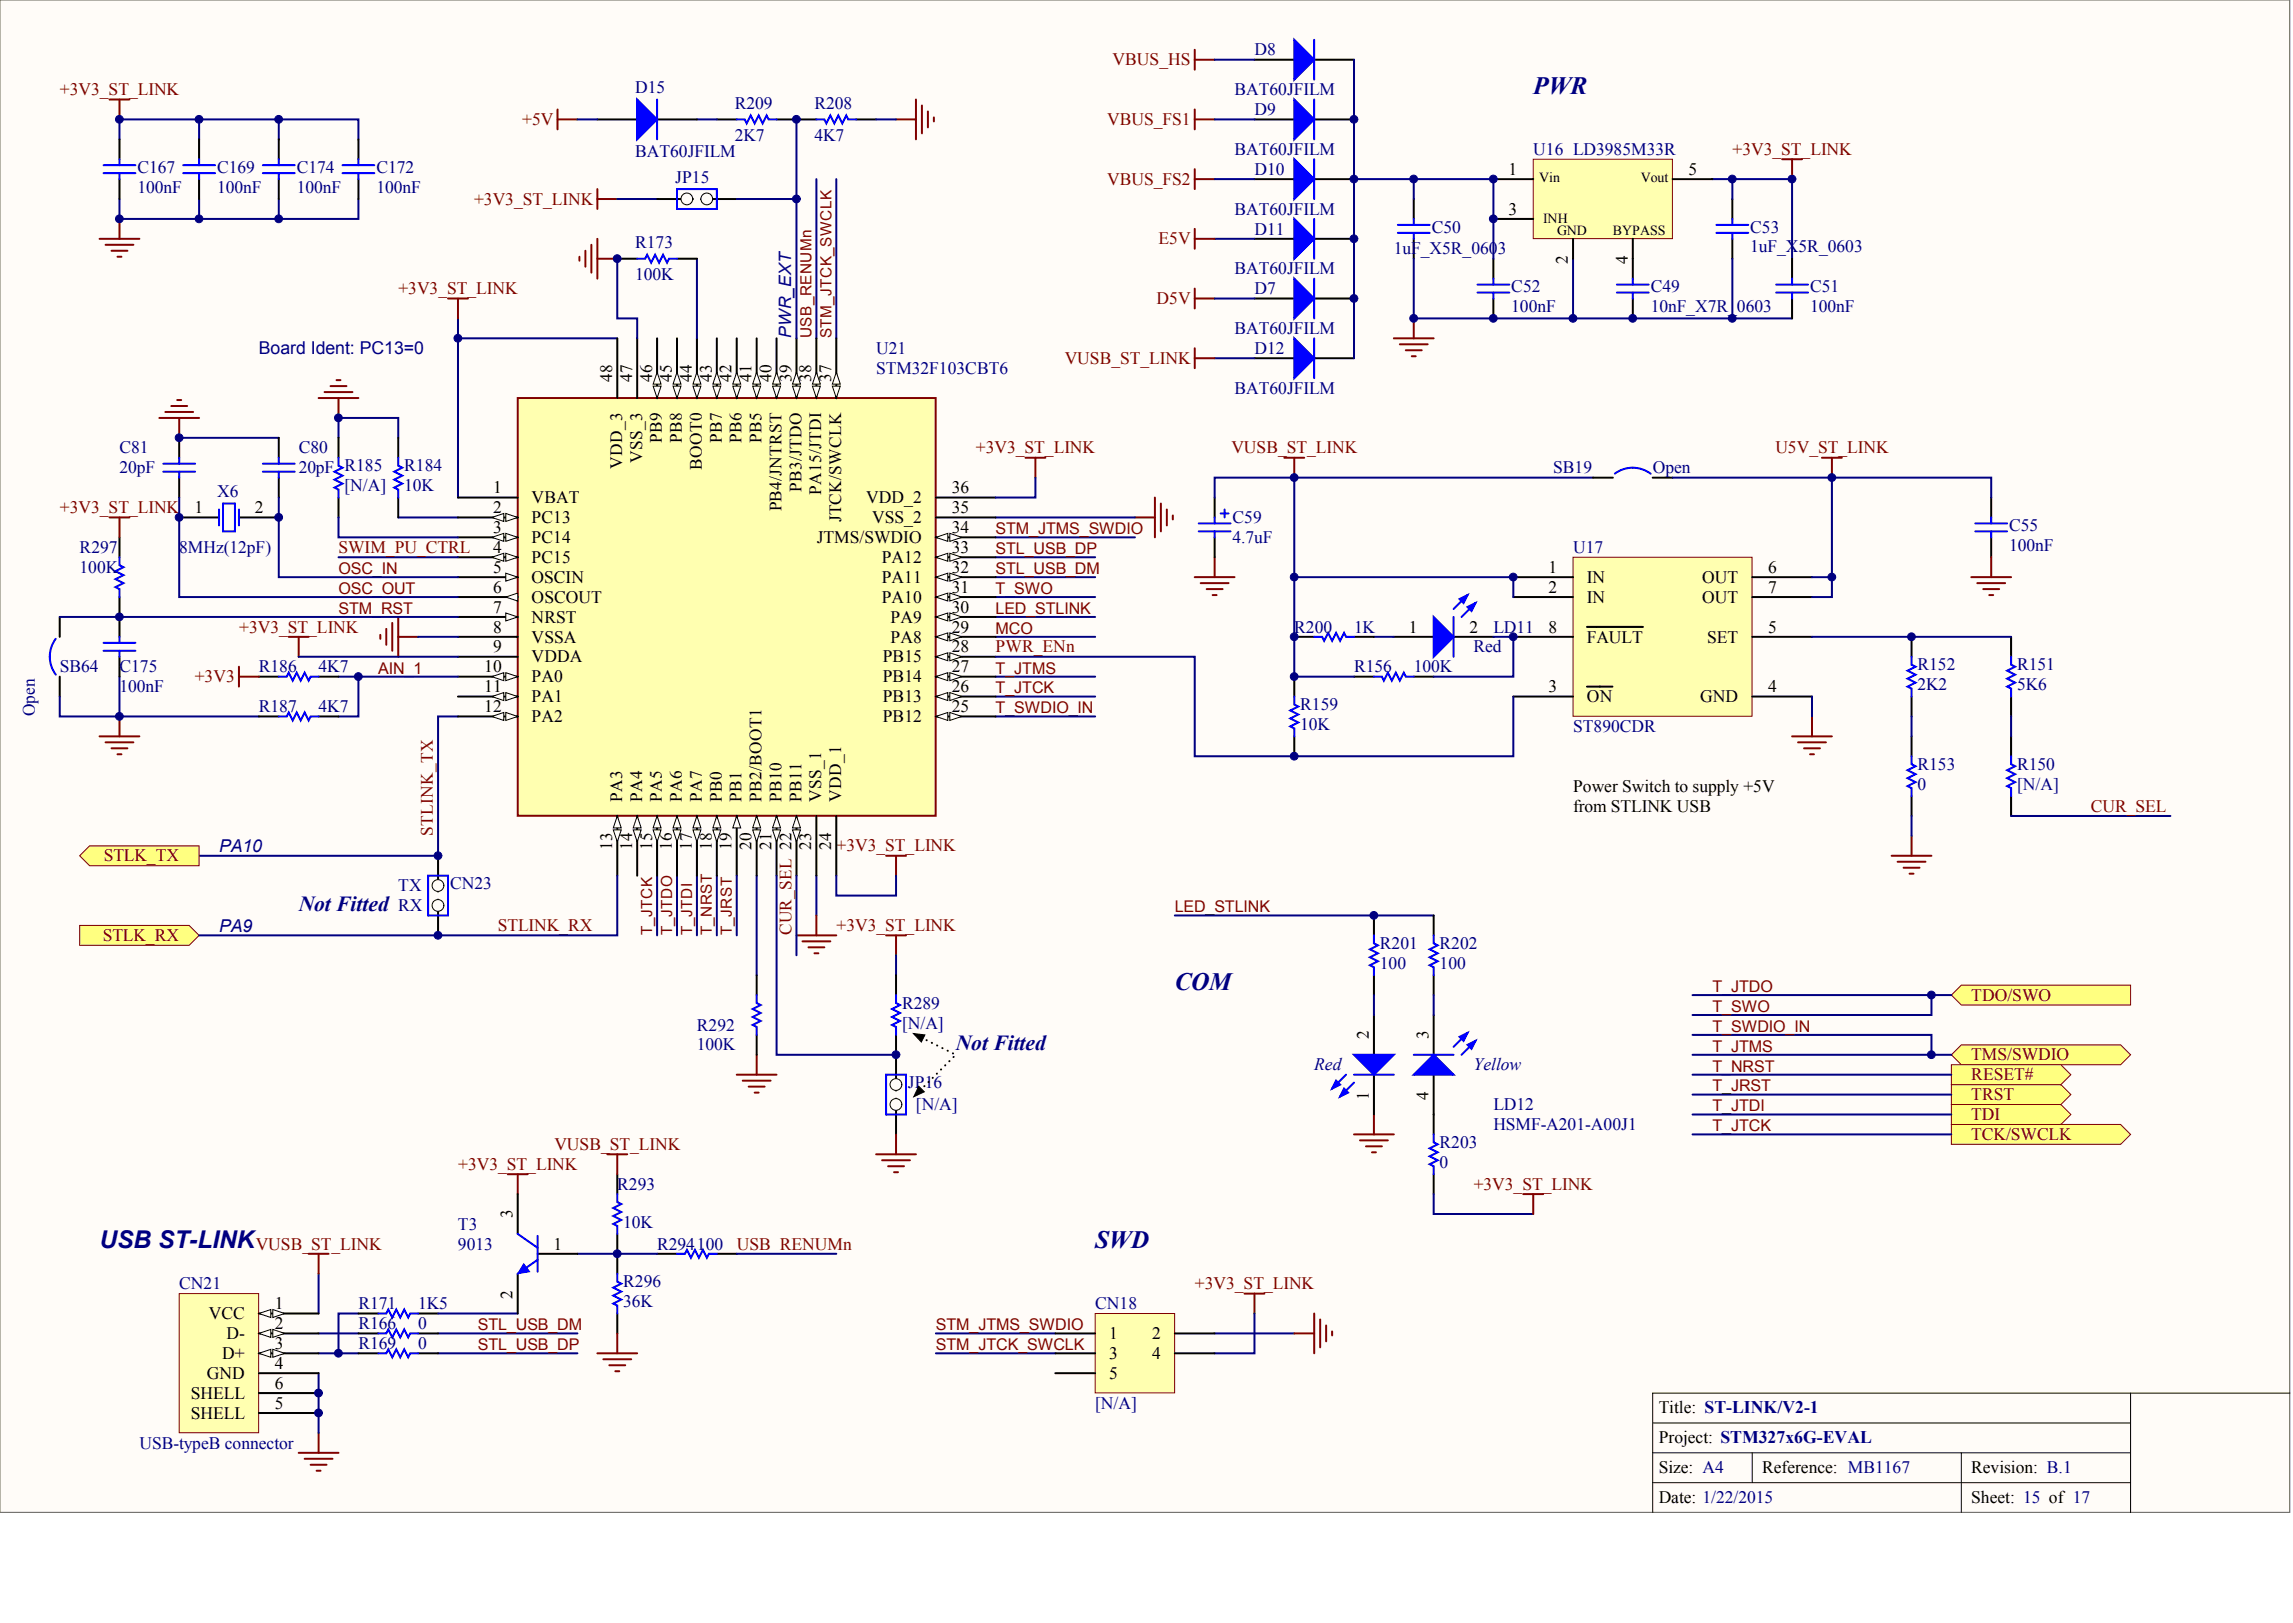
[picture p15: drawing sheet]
<svg xmlns="http://www.w3.org/2000/svg" width="840mm" height="594mm" viewBox="0 0 840 594" stroke-linecap="round" stroke-linejoin="round" font-family="sans-serif">
<defs><g id="words">
<g font-size="9.2" fill="#000080">
<text x="561.4" y="34.5">PWR</text>
<text x="430.2" y="362.3">COM</text>
<text x="401" y="457">SWD</text>
</g>
<text font-size="9" fill="#000080" x="36.5" y="456.9">USB ST-LINK</text>
<g font-size="7.9" fill="#000080">
<text x="109.4" y="333.4">Not Fitted</text>
<text x="350" y="384.4">Not Fitted</text>
</g>
<g font-size="6.5" fill="#000080">
<text x="94.8" y="129.7">Board Ident: PC13=0</text>
<text x="80.2" y="311.8">PA10</text>
<text x="80.2" y="341">PA9</text>
</g>
<g font-size="6.4" fill="#800000">
<text x="407.4" y="23.9">VBUS_HS</text>
<text x="21.9" y="34.9">+3V3_ST_LINK</text>
<text x="191.2" y="45.8">+5V</text>
<text x="405.4" y="45.8">VBUS_FS1</text>
<text x="634.4" y="56.7">+3V3_ST_LINK</text>
<text x="405.4" y="67.6">VBUS_FS2</text>
<text x="173.6" y="74.9">+3V3_ST_LINK</text>
<text x="424.2" y="89.5">E5V</text>
<text x="145.9" y="107.7">+3V3_ST_LINK</text>
<text x="423.5" y="111.3">D5V</text>
<text x="389.9" y="133.2">VUSB_ST_LINK</text>
<text x="357.3" y="166">+3V3_ST_LINK</text>
<text x="450.9" y="166">VUSB_ST_LINK</text>
<text x="650.1" y="166">U5V_ST_LINK</text>
<text x="21.9" y="187.8">+3V3_ST_LINK</text>
<text x="123.9" y="202.4">SWIM_PU_CTRL</text>
<text x="87.6" y="231.5">+3V3_ST_LINK</text>
<text x="364.6" y="238.8">PWR_ENn</text>
<text x="71.3" y="249.8">+3V3</text>
<text x="765.6" y="297.1">CUR_SEL</text>
<text x="306.3" y="311.7">+3V3_ST_LINK</text>
<text x="38" y="315.3">STLK_TX</text>
<text x="182.3" y="340.8">STLINK_RX</text>
<text x="306.3" y="340.8">+3V3_ST_LINK</text>
<text x="37.6" y="344.5">STLK_RX</text>
<text x="721.8" y="366.3">TDO/SWO</text>
<text x="721.8" y="388.2">TMS/SWDIO</text>
<text x="721.8" y="395.4">RESET#</text>
<text x="721.8" y="402.7">TRST</text>
<text x="721.8" y="410">TDI</text>
<text x="721.8" y="417.3">TCK/SWCLK</text>
<text x="203" y="420.9">VUSB_ST_LINK</text>
<text x="167.8" y="428.2">+3V3_ST_LINK</text>
<text x="539.6" y="435.5">+3V3_ST_LINK</text>
<text x="93.6" y="457.4">VUSB_ST_LINK</text>
<text x="269.8" y="457.4">USB_RENUMn</text>
<text x="437.5" y="471.9">+3V3_ST_LINK</text>
</g>
<g font-size="6.4" fill="#000080">
<text x="459.3" y="20.3">D8</text>
<text x="232.6" y="34.1">D15</text>
<text x="452" y="34.9">BAT60JFILM</text>
<text x="269" y="40">R209</text>
<text x="298.2" y="40">R208</text>
<text x="459.3" y="42.1">D9</text>
<text x="269" y="51.6">2K7</text>
<text x="298.2" y="51.6">4K7</text>
<text x="232.6" y="57.4">BAT60JFILM</text>
<text x="452" y="56.7">BAT60JFILM</text>
<text x="561.4" y="56.7">U16 LD3985M33R</text>
<text x="50.3" y="63.3">C167</text>
<text x="79.5" y="63.3">C169</text>
<text x="108.6" y="63.3">C174</text>
<text x="137.8" y="63.3">C172</text>
<text x="459.3" y="64">D10</text>
<text x="50.3" y="70.5">100nF</text>
<text x="79.5" y="70.5">100nF</text>
<text x="108.6" y="70.5">100nF</text>
<text x="137.8" y="70.5">100nF</text>
<text x="247.2" y="66.9">JP15</text>
<text x="452" y="78.6">BAT60JFILM</text>
<text x="459.3" y="85.8">D11</text>
<text x="524.2" y="85.1">C50</text>
<text x="640.9" y="85.1">C53</text>
<text x="232.6" y="90.9">R173</text>
<text x="510.4" y="93.1">1uF_X5R_0603</text>
<text x="640.9" y="92.4">1uF_X5R_0603</text>
<text x="452" y="100.4">BAT60JFILM</text>
<text x="232.6" y="102.6">100K</text>
<text x="459.3" y="107.7">D7</text>
<text x="553.4" y="107">C52</text>
<text x="604.4" y="107">C49</text>
<text x="662.8" y="107">C51</text>
<text x="553.4" y="114.3">100nF</text>
<text x="604.4" y="114.3">10nF_X7R_0603</text>
<text x="662.8" y="114.3">100nF</text>
<text x="452" y="122.3">BAT60JFILM</text>
<text x="320.8" y="129.6">U21</text>
<text x="459.3" y="129.6">D12</text>
<text x="320.8" y="136.8">STM32F103CBT6</text>
<text x="452" y="144.1">BAT60JFILM</text>
<text x="43.7" y="166">C81</text>
<text x="109.4" y="166">C80</text>
<text x="43.7" y="173.3">20pF</text>
<text x="109.4" y="173.3">20pF R185</text>
<text x="148" y="172.5">R184</text>
<text x="568.7" y="173.3">SB19</text>
<text x="605.2" y="173.3">Open</text>
<text x="126.1" y="179.8">[N/A]</text>
<text x="148" y="179.8">10K</text>
<text x="79.5" y="182">X6</text>
<text x="451.3" y="191.5">C59</text>
<text x="735.7" y="194.4">C55</text>
<text x="29.2" y="202.4">R297</text>
<text x="65.6" y="202.4">8MHz(12pF)</text>
<text x="451.3" y="198.8">4.7uF</text>
<text x="576" y="202.4">U17</text>
<text x="735.7" y="201.7">100nF</text>
<text x="29.2" y="209.7">100K</text>
<text x="473.9" y="231.5">R200</text>
<text x="495.8" y="231.5">1K</text>
<text x="546.8" y="231.5">LD11</text>
<text x="539.5" y="238.8">Red</text>
<text x="702.1" y="245.4">R152</text>
<text x="738.6" y="245.4">R151</text>
<text x="21.9" y="246.1">SB64</text>
<text x="43.7" y="246.1">C175</text>
<text x="94.8" y="246.1">R186</text>
<text x="116.7" y="246.1">4K7</text>
<text x="495.8" y="246.1">R156</text>
<text x="517.7" y="246.1">100K</text>
<text x="43.7" y="253.4">100nF</text>
<text x="702.1" y="252.7">2K2</text>
<text x="738.6" y="252.7">5K6</text>
<text x="94.8" y="260.7">R187</text>
<text x="116.7" y="260.7">4K7</text>
<text x="476.1" y="260">R159</text>
<text x="476.1" y="267.2">10K</text>
<text x="576" y="268">ST890CDR</text>
<text x="702.1" y="281.8">R153</text>
<text x="738.6" y="281.8">R150</text>
<text x="702.1" y="289.1">0</text>
<text x="738.6" y="289.1">[N/A]</text>
<text x="145.8" y="326.2">TX</text>
<text x="164.8" y="325.5">CN23</text>
<text x="145.8" y="333.5">RX</text>
<text x="505.3" y="347.4">R201</text>
<text x="527.1" y="347.4">R202</text>
<text x="505.3" y="354.7">100</text>
<text x="527.1" y="354.7">100</text>
<text x="330.3" y="369.2">R289</text>
<text x="255.2" y="377.2">R292</text>
<text x="330.3" y="376.5">[N/A]</text>
<text x="255.2" y="384.5">100K</text>
<text x="481.2" y="391.8">Red</text>
<text x="539.5" y="391.8">Yellow</text>
<text x="332.5" y="398.4">JP16</text>
<text x="335.4" y="406.4">[N/A]</text>
<text x="546.8" y="406.4">LD12</text>
<text x="546.8" y="413.7">HSMF-A201-A00J1</text>
<text x="527.1" y="420.2">R203</text>
<text x="527.1" y="427.5">0</text>
<text x="226" y="435.5">R293</text>
<text x="228.2" y="449.4">10K</text>
<text x="167.7" y="450.1">T3</text>
<text x="167.7" y="457.4">9013</text>
<text x="240.6" y="457.4">R294100</text>
<text x="65.6" y="471.9">CN21</text>
<text x="228.2" y="471.2">R296</text>
<text x="131.2" y="479.2">R171</text>
<text x="153.1" y="479.2">1K5</text>
<text x="228.2" y="478.5">36K</text>
<text x="401" y="479.2">CN18</text>
<text x="131.2" y="486.5">R166</text>
<text x="153.1" y="486.5">0</text>
<text x="131.2" y="493.8">R169</text>
<text x="153.1" y="493.8">0</text>
<text x="401" y="515.6">[N/A]</text>
<text x="51" y="530.2">USB-typeB connector</text>
</g>
<g font-size="6.4">
<text x="552.4" y="64">1</text>
<text x="618.3" y="64">5</text>
<text x="552.4" y="78.6">3</text>
<text x="180.5" y="180.5">1</text>
<text x="194.7" y="184.2">VBAT</text>
<text x="317.2" y="184.2">VDD_2</text>
<text x="348.5" y="180.5">36</text>
<text x="71.2" y="187.8">1</text>
<text x="93.3" y="187.8">2</text>
<text x="180.5" y="187.8">2</text>
<text x="194.7" y="191.5">PC13</text>
<text x="319.3" y="191.5">VSS_2</text>
<text x="348.5" y="187.8">35</text>
<text x="180.5" y="195.1">3</text>
<text x="348.5" y="195.1">34</text>
<text x="180.5" y="202.4">4</text>
<text x="194.7" y="198.8">PC14</text>
<text x="299.1" y="198.8">JTMS/SWDIO</text>
<text x="348.5" y="202.4">33</text>
<text x="180.5" y="209.7">5</text>
<text x="194.7" y="206">PC15</text>
<text x="322.8" y="206">PA12</text>
<text x="348.5" y="209.7">32</text>
<text x="567" y="209.7">1</text>
<text x="647.4" y="209.7">6</text>
<text x="194.7" y="213.3">OSCIN</text>
<text x="322.8" y="213.3">PA11</text>
<text x="581.1" y="213.3">IN</text>
<text x="623.2" y="213.3">OUT</text>
<text x="180.5" y="217">6</text>
<text x="194.7" y="220.6">OSCOUT</text>
<text x="322.8" y="220.6">PA10</text>
<text x="348.5" y="217">31</text>
<text x="567" y="217">2</text>
<text x="581.1" y="220.6">IN</text>
<text x="623.2" y="220.6">OUT</text>
<text x="647.4" y="217">7</text>
<text x="180.5" y="224.3">7</text>
<text x="194.7" y="227.9">NRST</text>
<text x="326.1" y="227.9">PA9</text>
<text x="348.5" y="224.3">30</text>
<text x="180.5" y="231.5">8</text>
<text x="348.5" y="231.5">29</text>
<text x="515.9" y="231.5">1</text>
<text x="538.1" y="231.5">2</text>
<text x="567" y="231.5">8</text>
<text x="647.4" y="231.5">5</text>
<text x="180.5" y="238.8">9</text>
<text x="194.7" y="235.2">VSSA</text>
<text x="326.1" y="235.2">PA8</text>
<text x="348.5" y="238.8">28</text>
<text x="581.1" y="235.2">FAULT</text>
<text x="625.1" y="235.2">SET</text>
<text x="194.7" y="242.5">VDDA</text>
<text x="323.2" y="242.5">PB15</text>
<text x="177.3" y="246.1">10</text>
<text x="194.7" y="249.8">PA0</text>
<text x="323.2" y="249.8">PB14</text>
<text x="348.5" y="246.1">27</text>
<text x="177.3" y="253.4">11</text>
<text x="194.7" y="257">PA1</text>
<text x="323.2" y="257">PB13</text>
<text x="348.5" y="253.4">26</text>
<text x="567" y="253.4">3</text>
<text x="581.1" y="257">ON</text>
<text x="622.5" y="257">GND</text>
<text x="647.4" y="253.4">4</text>
<text x="177.3" y="260.7">12</text>
<text x="348.5" y="260.7">25</text>
<text x="194.7" y="264.3">PA2</text>
<text x="323.2" y="264.3">PB12</text>
<text x="576" y="289.8">Power Switch to supply +5V</text>
<text x="576" y="297.1">from STLINK USB</text>
<text x="202.7" y="457.4">1</text>
<text x="100.6" y="479.2">1</text>
<text x="76.4" y="482.9">VCC</text>
<text x="83" y="490.1">D-</text>
<text x="100.6" y="486.5">2</text>
<text x="406.1" y="490.1">1</text>
<text x="421.9" y="490.1">2</text>
<text x="81.4" y="497.4">D+</text>
<text x="100.6" y="493.8">3</text>
<text x="406.1" y="497.4">3</text>
<text x="421.9" y="497.4">4</text>
<text x="100.6" y="501.1">4</text>
<text x="75.7" y="504.7">GND</text>
<text x="100.6" y="508.4">6</text>
<text x="406.1" y="504.7">5</text>
<text x="69.9" y="512">SHELL</text>
<text x="100.6" y="515.6">5</text>
<text x="69.9" y="519.3">SHELL</text>
<text x="607.3" y="517.1">Title: ST-LINK/V2-1</text>
<text x="607.3" y="528">Project: STM327x6G-EVAL</text>
<text x="607.3" y="539.1">Size: A4</text>
<text x="645.3" y="539.1">Reference: MB1167</text>
<text x="721.8" y="539.1">Revision: B.1</text>
<text x="607.3" y="550.2">Date: 1/22/2015</text>
<text x="721.8" y="550.2">Sheet: 15 of 17</text>
</g>
<g font-size="6.3">
<text x="574.1" y="96.5" transform="rotate(-90 574.1 96.5)">2</text>
<text x="596" y="96.5" transform="rotate(-90 596 96.5)">4</text>
<text x="224.2" y="139.9" transform="rotate(-90 224.2 139.9)">48</text>
<text x="231.5" y="139.9" transform="rotate(-90 231.5 139.9)">47</text>
<text x="238.7" y="139.9" transform="rotate(-90 238.7 139.9)">46</text>
<text x="246" y="139.9" transform="rotate(-90 246 139.9)">45</text>
<text x="253.3" y="139.9" transform="rotate(-90 253.3 139.9)">44</text>
<text x="260.6" y="139.9" transform="rotate(-90 260.6 139.9)">43</text>
<text x="267.9" y="139.9" transform="rotate(-90 267.9 139.9)">42</text>
<text x="275.2" y="139.9" transform="rotate(-90 275.2 139.9)">41</text>
<text x="282.5" y="139.9" transform="rotate(-90 282.5 139.9)">40</text>
<text x="289.8" y="139.9" transform="rotate(-90 289.8 139.9)">39</text>
<text x="297.1" y="139.9" transform="rotate(-90 297.1 139.9)">38</text>
<text x="304.4" y="139.9" transform="rotate(-90 304.4 139.9)">37</text>
<text x="242.4" y="162.1" transform="rotate(-90 242.4 162.1)">PB9</text>
<text x="249.7" y="162.1" transform="rotate(-90 249.7 162.1)">PB8</text>
<text x="264.3" y="162.1" transform="rotate(-90 264.3 162.1)">PB7</text>
<text x="271.6" y="162.1" transform="rotate(-90 271.6 162.1)">PB6</text>
<text x="278.8" y="162.1" transform="rotate(-90 278.8 162.1)">PB5</text>
<text x="227.8" y="171.6" transform="rotate(-90 227.8 171.6)">VDD_3</text>
<text x="235.1" y="169.4" transform="rotate(-90 235.1 169.4)">VSS_3</text>
<text x="257" y="171.9" transform="rotate(-90 257 171.9)">BOOT0</text>
<text x="293.4" y="179.9" transform="rotate(-90 293.4 179.9)">PB3/JTDO</text>
<text x="300.7" y="181" transform="rotate(-90 300.7 181)">PA15/JTDI</text>
<text x="286.1" y="187.2" transform="rotate(-90 286.1 187.2)">PB4/JNTRST</text>
<text x="308" y="191.2" transform="rotate(-90 308 191.2)">JTCK/SWCLK</text>
<text x="227.8" y="293.6" transform="rotate(-90 227.8 293.6)">PA3</text>
<text x="235.1" y="293.6" transform="rotate(-90 235.1 293.6)">PA4</text>
<text x="242.4" y="293.6" transform="rotate(-90 242.4 293.6)">PA5</text>
<text x="249.7" y="293.6" transform="rotate(-90 249.7 293.6)">PA6</text>
<text x="257" y="293.6" transform="rotate(-90 257 293.6)">PA7</text>
<text x="264.3" y="293.6" transform="rotate(-90 264.3 293.6)">PB0</text>
<text x="271.6" y="293.6" transform="rotate(-90 271.6 293.6)">PB1</text>
<text x="278.8" y="293.6" transform="rotate(-90 278.8 293.6)">PB2/BOOT1</text>
<text x="286.1" y="293.6" transform="rotate(-90 286.1 293.6)">PB10</text>
<text x="293.4" y="293.6" transform="rotate(-90 293.4 293.6)">PB11</text>
<text x="300.7" y="293.6" transform="rotate(-90 300.7 293.6)">VSS_1</text>
<text x="308" y="293.6" transform="rotate(-90 308 293.6)">VDD_1</text>
<text x="224.2" y="311.1" transform="rotate(-90 224.2 311.1)">13</text>
<text x="231.5" y="311.1" transform="rotate(-90 231.5 311.1)">14</text>
<text x="238.7" y="311.1" transform="rotate(-90 238.7 311.1)">15</text>
<text x="246" y="311.1" transform="rotate(-90 246 311.1)">16</text>
<text x="253.3" y="311.1" transform="rotate(-90 253.3 311.1)">17</text>
<text x="260.6" y="311.1" transform="rotate(-90 260.6 311.1)">18</text>
<text x="267.9" y="311.1" transform="rotate(-90 267.9 311.1)">19</text>
<text x="275.2" y="311.1" transform="rotate(-90 275.2 311.1)">20</text>
<text x="282.5" y="311.1" transform="rotate(-90 282.5 311.1)">21</text>
<text x="297.1" y="311.1" transform="rotate(-90 297.1 311.1)">23</text>
<text x="304.4" y="311.1" transform="rotate(-90 304.4 311.1)">24</text>
<text x="501.2" y="380.3" transform="rotate(-90 501.2 380.3)">2</text>
<text x="523.1" y="380.3" transform="rotate(-90 523.1 380.3)">3</text>
<text x="501.2" y="402.5" transform="rotate(-90 501.2 402.5)">1</text>
<text x="523.1" y="402.5" transform="rotate(-90 523.1 402.5)">4</text>
<text x="187.7" y="445.8" transform="rotate(-90 187.7 445.8)">3</text>
<text x="187.7" y="475.3" transform="rotate(-90 187.7 475.3)">2</text>
</g>
<text font-size="6.3" fill="#0c0087" x="289.7" y="123.8" transform="rotate(-90 289.7 123.8)">PWR_EXT</text>
<text font-size="6.3" fill="#000080" x="12.7" y="262.3" transform="rotate(-90 12.7 262.3)">Open</text>
<g font-size="6.3" fill="#800000">
<text x="158.5" y="306" transform="rotate(-90 158.5 306)">STLINK_TX</text>
<text x="289.8" y="342.4" transform="rotate(-90 289.8 342.4)">CUR_SEL 22</text>
</g>
<g font-size="5.9" fill="#800000">
<text x="364.6" y="195.5">STM_JTMS_SWDIO</text>
<text x="364.6" y="202.8">STL_USB_DP</text>
<text x="123.9" y="210.1">OSC_IN</text>
<text x="364.6" y="210.1">STL_USB_DM</text>
<text x="123.9" y="217.4">OSC_OUT</text>
<text x="364.6" y="217.4">T_SWO</text>
<text x="123.9" y="224.7">STM_RST</text>
<text x="364.6" y="224.7">LED_STLINK</text>
<text x="364.6" y="232">MCO</text>
<text x="138.5" y="246.5">AIN_1</text>
<text x="364.6" y="246.5">T_JTMS</text>
<text x="364.6" y="253.8">T_JTCK</text>
<text x="364.6" y="261.1">T_SWDIO_IN</text>
<text x="430.2" y="334">LED_STLINK</text>
<text x="627" y="363.1">T_JTDO</text>
<text x="627" y="370.4">T_SWO</text>
<text x="627" y="377.7">T_SWDIO_IN</text>
<text x="627" y="384.9">T_JTMS</text>
<text x="627" y="392.2">T_NRST</text>
<text x="627" y="399.5">T_JRST</text>
<text x="627" y="406.8">T_JTDI</text>
<text x="627" y="414.1">T_JTCK</text>
<text x="175" y="486.9">STL_USB_DM</text>
<text x="342.7" y="486.9">STM_JTMS_SWDIO</text>
<text x="175" y="494.2">STL_USB_DP</text>
<text x="342.7" y="494.2">STM_JTCK_SWCLK</text>
</g>
<g font-size="5.6" fill="#800000">
<text x="297.2" y="123.8" transform="rotate(-90 297.2 123.8)">USB_RENUMn</text>
<text x="304.4" y="123.8" transform="rotate(-90 304.4 123.8)">STM_JTCK_SWCLK</text>
<text x="238.8" y="342.4" transform="rotate(-90 238.8 342.4)">T_JTCK</text>
<text x="246.1" y="342.4" transform="rotate(-90 246.1 342.4)">T_JTDO</text>
<text x="253.4" y="342.4" transform="rotate(-90 253.4 342.4)">T_JTDI</text>
<text x="260.7" y="342.4" transform="rotate(-90 260.7 342.4)">T_NRST</text>
<text x="268" y="342.4" transform="rotate(-90 268 342.4)">T_JRST</text>
</g>
<g font-size="5.1">
<text x="563.6" y="66.5">Vin</text>
<text x="600.8" y="66.5">Vout</text>
<text x="565.1" y="81.8">INH</text>
<text x="570.2" y="86.1">GND</text>
<text x="590.6" y="86.1">BYPASS</text>
</g>
</g></defs>
<path d="M0 0h838.4v553.6h-838.4z" fill="#fffcf8" stroke="#696969" stroke-width=".37"/>
<path d="M780.1 509.9v43.7M838.5 509.9h-233.3v43.7M605.2 520.9h174.9M605.2 531.8h174.9M641.6 531.8v10.9M718.2 531.8v21.8M605.2 542.7h174.9" fill="none" stroke="#000" stroke-width=".37"/>
<g fill="none" stroke="#800000" stroke-width=".73">
<path d="M123.2 139.1h1.5M58.3 153h14.6M60.5 150.8h10.2M62.7 148.6h5.8M64.9 146.4h1.4M65.6 153v7.3M116.7 145.7h14.5M118.8 143.5h10.3M121 141.3h5.9M123.9 145.7v7.3M415.6 189.4h7.3M422.9 182.1v14.6"/>
<path d="M425.1 184.3v10.2M427.3 186.5v5.8M429.4 188.7v1.4M139.3 232.4v1.4M141.4 230.2v5.8M143.6 228v10.2M145.8 225.8v14.6M145.8 233.1h7.3M36.5 269.5h14.5M38.6 271.7h10.2M40.8 273.9h5.9M43 276.1h1.5"/>
<path d="M43.7 262.3v7.2M298.9 335.1v7.3M291.6 342.4h14.6M293.8 344.6h10.2M296 346.8h5.8M298.2 348.9h1.5M269.8 393.4h14.6M272 395.6h10.2M274.1 397.7h5.9M276.3 399.9h1.5M277.1 386.1v7.3"/>
</g>
<path d="M65.6 189.4h14.6M87.5 189.4h14.6M21.9 225.8v7.3M21.9 247.7v7.3M160.4 329.3v13.1" fill="none" stroke="#000" stroke-width=".73"/>
<path d="M80.2 186.5v5.8M81.7 184.3h4.3v10.2h-4.3zM87.5 186.5v5.8M20.4 233.8a10.9 10.9 0 0 0 0 13.1" fill="none" stroke="#00f" stroke-width=".73"/>
<g fill="none" stroke="#000080" stroke-width=".73">
<path d="M306.2 65.6v58.2M167.7 116.6v7.2M226 123.8h-58.3v58.3M65.6 160.3h36.5M123.9 160.3v-7.3h21.9v7.3M145.8 189.4h21.9M364.6 196.7h51M364.6 189.4h51M364.6 211.3h36.4M364.6 204h36.4M364.6 225.8h36.4M364.6 233.1h36.4"/>
<path d="M21.9 255v7.3h21.8M43.7 247.7v14.6h51.1M123.9 247.7h7.3v14.6h-7.3M364.6 255h36.4M364.6 247.7h36.4M364.6 262.3h36.4M240.6 320.5v21.9M247.9 320.5v21.9M255.2 320.5v21.9M262.5 320.5v21.9M277.1 320.5v36.5M298.9 320.5v14.6"/>
<path d="M116.7 466.2v14.6"/>
</g>
<circle cx="160.4" cy="331.4" r="2.15" fill="#fffcf8" stroke="#000" stroke-width=".37"/>
<path d="M160.4 313.2v13.2" fill="none" stroke="#000" stroke-width=".73"/>
<circle cx="160.4" cy="324.1" r="2.15" fill="#fffcf8" stroke="#000" stroke-width=".37"/>
<path d="M156.8 320.5h7.2v14.6h-7.2z" fill="none" stroke="#00f" stroke-width=".73"/>
<path d="M167.7 262.3h-7.3v50.9h-87.5" fill="none" stroke="#000080" stroke-width=".73"/>
<g fill="#ffff80" stroke="#800000" stroke-width=".37">
<path d="M29.2 338.7h40.1l3.6 3.7-3.6 3.6h-40.1z" fill-rule="evenodd"/>
<path d="M29.2 313.2l3.6-3.6h40.1v7.3h-40.1z" fill-rule="evenodd"/>
</g>
<g fill="none" stroke="#000080" stroke-width=".73">
<path d="M298.9 65.6v58.2M627 65.6h7.3M634.3 72.9v-7.3h21.9v29.1M444.8 87.4h14.5M517.7 94.7v21.9h138.5M576 94.7v21.9M634.3 94.7v21.9M444.8 109.3h14.5M364.6 218.5h36.4M116.7 488.1h14.5M116.7 495.4h14.5M131.2 480.8h-7.3v14.6"/>
<path d="M160.4 488.1h51M160.4 495.4h51M160.4 480.8h29.2M116.7 502.6v21.9"/>
</g>
<g fill="none" stroke="#800000" stroke-width=".73">
<path d="M164 109.3h7.3M167.7 109.3v7.3M437.5 105.6v7.3M437.5 109.3h7.3M517.7 116.6v7.2M510.4 123.8h14.6M512.6 126h10.2M514.7 128.2h5.9M516.9 130.4h1.5M375.5 167.6h7.3M379.1 167.6v7.2M40.1 189.4h7.3"/>
<path d="M43.7 189.4v7.3M105.7 233.1h7.3M109.4 233.1v7.3M324.5 313.2h7.2M328.1 313.2v7.3M109.4 531.8h14.5M111.6 534h10.2M113.7 536.2h5.9M115.9 538.3h1.5M116.7 524.5v7.3"/>
</g>
<g fill="none" stroke="#000" stroke-width=".73">
<path d="M517.7 72.9v7.2M634.3 72.9v7.2M459.3 87.4h14.6M481.2 87.4h14.6M517.7 87.4v7.3M597.9 94.7v7.3M634.3 87.4v7.3M459.3 109.3h14.6M481.2 109.3h14.6M597.9 109.3v7.3M65.6 160.3v7.3M65.6 174.8v7.3"/>
<path d="M102.1 160.3v7.3M102.1 174.8v7.3M123.9 160.3v7.3M145.8 160.3v7.3M43.7 196.7v7.3M123.9 182.1v7.3M145.8 182.1v7.3M43.7 218.5v14.6M43.7 240.4v7.3M94.8 247.7h7.3M116.7 247.7h7.2M94.8 262.3h7.3"/>
<path d="M116.7 262.3h7.2M131.2 480.8h7.3M131.2 488.1h7.3M131.2 495.4h7.3M153.1 480.8h7.3M153.1 488.1h7.3M153.1 495.4h7.3"/>
</g>
<g fill="none" stroke="#00f" stroke-width=".73">
<path d="M481.2 80.1v14.6M511.8 82.3h11.7M511.8 85.2h11.7M517.7 80.1v2.2M517.7 85.2v2.2M628.5 82.3h11.7M628.5 85.2h11.7M634.3 80.1v2.2M634.3 85.2v2.2M481.2 102v14.6M592 104.2h11.7M592 107.1h11.7"/>
<path d="M597.9 102v2.2M597.9 107.1v2.2M59.8 169.7h11.7M59.8 172.7h11.7M65.6 167.6v2.1M65.6 172.7v2.1M96.2 169.7h11.7M96.2 172.7h11.7M102.1 167.6v2.1M102.1 172.7v2.1M123.9 167.6v2.9l1.5 .7-2.9 1.5 2.9 1.4-2.9 1.5 2.9 1.4-2.9 1.5 1.4 .7v2.9M145.8 167.6v2.9l1.5 .7-2.9 1.5 2.9 1.4-2.9 1.5 2.9 1.4-2.9 1.5 1.4 .7v2.9"/>
<path d="M43.7 204v2.9l1.5 .7-2.9 1.5 2.9 1.4-2.9 1.5 2.9 1.4-2.9 1.5 1.4 .7v2.9M37.9 235.3h11.7M37.9 238.2h11.7M43.7 233.1v2.2M43.7 238.2v2.2M102.1 247.7h2.9l.7-1.5 1.5 2.9 1.4-2.9 1.5 2.9 1.5-2.9 1.4 2.9 .7-1.4h3M102.1 262.3h2.9l.7-1.5 1.5 2.9 1.4-2.9 1.5 2.9 1.5-2.9 1.4 2.9 .7-1.4h3M138.5 480.8h2.9l.8-1.5 1.4 3 1.5-3 1.4 3 1.5-3 1.5 3 .7-1.5h2.9M138.5 488.1h2.9l.8-1.5 1.4 2.9 1.5-2.9 1.4 2.9 1.5-2.9 1.5 2.9 .7-1.4h2.9M138.5 495.4h2.9l.8-1.5 1.4 2.9 1.5-2.9 1.4 2.9 1.5-2.9 1.5 2.9 .7-1.4h2.9"/>
</g>
<g fill="#00f" stroke="#00f" stroke-width=".73">
<path d="M473.9 102l7.3 7.3-7.3 7.3z"/>
<path d="M473.9 80.1l7.3 7.3-7.3 7.3z"/>
</g>
<path d="M561.4 58.3h51v29h-51z" fill="#ffffb0" stroke="#800000" stroke-width=".37"/>
<g fill="none" stroke="#000" stroke-width=".73">
<path d="M546.8 65.6h14.6M612.4 65.6h14.6M546.8 80.1h14.6M546.8 94.7v7.3M576 87.4v7.3M597.9 87.4v7.3M656.2 94.7v7.3M546.8 109.3v7.3M656.2 109.3v7.3M226 429.8v7.3M226 451.7v14.5M240.6 458.9h7.3"/>
<path d="M262.5 458.9h7.3M226 480.8v7.3"/>
</g>
<path d="M541 104.2h11.7M541 107.1h11.7M546.8 102v2.2M546.8 107.1v2.2M650.4 104.2h11.6M650.4 107.1h11.6M656.2 102v2.2M656.2 107.1v2.2M226 437.1v2.9l1.5 .7-2.9 1.5 2.9 1.4-2.9 1.5 2.9 1.5-2.9 1.4 1.4 .7v3M247.9 458.9h2.9l.7-1.4 1.5 2.9 1.5-2.9 1.4 2.9 1.5-2.9 1.4 2.9 .8-1.5h2.9M226 466.2v2.9l1.5 .8-2.9 1.4 2.9 1.5-2.9 1.4 2.9 1.5-2.9 1.5 1.4 .7v2.9" fill="none" stroke="#00f" stroke-width=".73"/>
<path d="M652.5 58.3h7.3M656.2 58.3v7.3M437.5 83.8v7.3M437.5 87.4h7.3M185.9 429.8h7.3M189.6 429.8v7.3M218.7 495.4h14.6M220.9 497.5h10.2M223.1 499.7h5.8M226 488.1v7.3M225.3 501.9h1.5" fill="none" stroke="#800000" stroke-width=".73"/>
<path d="M211.4 458.9h29.2M269.8 458.9h36.4" fill="none" stroke="#000080" stroke-width=".73"/>
<path d="M189.6 145.7h153v152.9h-153z" fill="#ffffb0" stroke="#800000" stroke-width=".73"/>
<path d="M167.7 182.1h21.9M255.2 298.7v21.8" fill="none" stroke="#000" stroke-width=".73"/>
<g fill="#fffcf8" stroke="#000" stroke-width=".37">
<path d="M255.2 298.7l1.4 4.3h-2.9z"/>
<path d="M253.7 303.8h2.9l-1.4 4.3z"/>
</g>
<path d="M167.7 189.4h21.9" fill="none" stroke="#000" stroke-width=".73"/>
<g fill="#fffcf8" stroke="#000" stroke-width=".37">
<path d="M185.2 187.9l4.4 1.5-4.4 1.5z"/>
<path d="M180.1 189.4l4.4-1.5v3z"/>
</g>
<path d="M342.7 204h21.9" fill="none" stroke="#000" stroke-width=".73"/>
<g fill="#fffcf8" stroke="#000" stroke-width=".37">
<path d="M342.7 204l4.4-1.5v2.9z"/>
<path d="M347.8 202.5l4.4 1.5-4.4 1.4z"/>
</g>
<path d="M167.7 196.7h21.9" fill="none" stroke="#000" stroke-width=".73"/>
<g fill="#fffcf8" stroke="#000" stroke-width=".37">
<path d="M185.2 195.2l4.4 1.5-4.4 1.4z"/>
<path d="M180.1 196.7l4.4-1.5v2.9z"/>
</g>
<path d="M262.5 298.7v21.8" fill="none" stroke="#000" stroke-width=".73"/>
<g fill="#fffcf8" stroke="#000" stroke-width=".37">
<path d="M262.5 298.7l1.4 4.3h-2.9z"/>
<path d="M261 303.8h2.9l-1.4 4.3z"/>
</g>
<path d="M167.7 204h21.9" fill="none" stroke="#000" stroke-width=".73"/>
<g fill="#fffcf8" stroke="#000" stroke-width=".37">
<path d="M185.2 202.5l4.4 1.5-4.4 1.4z"/>
<path d="M180.1 204l4.4-1.5v2.9z"/>
</g>
<path d="M342.7 196.7h21.9" fill="none" stroke="#000" stroke-width=".73"/>
<g fill="#fffcf8" stroke="#000" stroke-width=".37">
<path d="M342.7 196.7l4.4-1.5v2.9z"/>
<path d="M347.8 195.2l4.4 1.5-4.4 1.4z"/>
</g>
<path d="M167.7 211.3h21.9" fill="none" stroke="#000" stroke-width=".73"/>
<path d="M185.2 209.8l4.4 1.5-4.4 1.4z" fill="#fffcf8" stroke="#000" stroke-width=".37"/>
<path d="M269.8 298.7v21.8" fill="none" stroke="#000" stroke-width=".73"/>
<path d="M269.8 298.7l1.4 4.3h-2.9z" fill="#fffcf8" stroke="#000" stroke-width=".37"/>
<path d="M167.7 218.5h21.9" fill="none" stroke="#000" stroke-width=".73"/>
<path d="M185.2 218.5l4.4-1.4v2.9z" fill="#fffcf8" stroke="#000" stroke-width=".37"/>
<path d="M342.7 189.4h21.9M167.7 225.8h21.9" fill="none" stroke="#000" stroke-width=".73"/>
<path d="M185.2 224.4l4.4 1.4-4.4 1.5z" fill="#fffcf8" stroke="#000" stroke-width=".37"/>
<path d="M277.1 298.7v21.8" fill="none" stroke="#000" stroke-width=".73"/>
<g fill="#fffcf8" stroke="#000" stroke-width=".37">
<path d="M277.1 298.7l1.4 4.3h-2.9z"/>
<path d="M275.6 303.8h2.9l-1.4 4.3z"/>
</g>
<path d="M342.7 182.1h21.9M167.7 233.1h21.9M167.7 240.4h21.9M284.4 298.7v21.8" fill="none" stroke="#000" stroke-width=".73"/>
<g fill="#fffcf8" stroke="#000" stroke-width=".37">
<path d="M284.4 298.7l1.4 4.3h-2.9z"/>
<path d="M282.9 303.8h2.9l-1.4 4.3z"/>
</g>
<path d="M167.7 247.7h21.9" fill="none" stroke="#000" stroke-width=".73"/>
<g fill="#fffcf8" stroke="#000" stroke-width=".37">
<path d="M185.2 246.2l4.4 1.5-4.4 1.4z"/>
<path d="M180.1 247.7l4.4-1.5v2.9z"/>
</g>
<path d="M306.2 123.8v21.9" fill="none" stroke="#000" stroke-width=".73"/>
<g fill="#fffcf8" stroke="#000" stroke-width=".37">
<path d="M304.8 141.3h2.9l-1.5 4.4z"/>
<path d="M306.2 136.2l1.5 4.4h-2.9z"/>
</g>
<path d="M167.7 255h21.9" fill="none" stroke="#000" stroke-width=".73"/>
<g fill="#fffcf8" stroke="#000" stroke-width=".37">
<path d="M185.2 253.5l4.4 1.5-4.4 1.4z"/>
<path d="M180.1 255l4.4-1.5v2.9z"/>
</g>
<path d="M291.6 298.7v21.8" fill="none" stroke="#000" stroke-width=".73"/>
<g fill="#fffcf8" stroke="#000" stroke-width=".37">
<path d="M291.6 298.7l1.5 4.3h-2.9z"/>
<path d="M290.2 303.8h2.9l-1.5 4.3z"/>
</g>
<path d="M167.7 262.3h21.9" fill="none" stroke="#000" stroke-width=".73"/>
<g fill="#fffcf8" stroke="#000" stroke-width=".37">
<path d="M185.2 260.8l4.4 1.5-4.4 1.4z"/>
<path d="M180.1 262.3l4.4-1.5v2.9z"/>
</g>
<path d="M298.9 123.8v21.9" fill="none" stroke="#000" stroke-width=".73"/>
<g fill="#fffcf8" stroke="#000" stroke-width=".37">
<path d="M297.5 141.3h2.9l-1.5 4.4z"/>
<path d="M298.9 136.2l1.5 4.4h-2.9z"/>
</g>
<path d="M226 298.7v21.8" fill="none" stroke="#000" stroke-width=".73"/>
<g fill="#fffcf8" stroke="#000" stroke-width=".37">
<path d="M226 298.7l1.5 4.3h-2.9z"/>
<path d="M224.6 303.8h2.9l-1.5 4.3z"/>
</g>
<path d="M233.3 298.7v21.8M298.9 298.7v21.8" fill="none" stroke="#000" stroke-width=".73"/>
<g fill="#fffcf8" stroke="#000" stroke-width=".37">
<path d="M233.3 298.7l1.5 4.3h-2.9z"/>
<path d="M231.9 303.8h2.9l-1.5 4.3z"/>
</g>
<path d="M291.6 123.8v21.9" fill="none" stroke="#000" stroke-width=".73"/>
<g fill="#fffcf8" stroke="#000" stroke-width=".37">
<path d="M290.2 141.3h2.9l-1.5 4.4z"/>
<path d="M291.6 136.2l1.5 4.4h-2.9z"/>
</g>
<path d="M240.6 298.7v21.8" fill="none" stroke="#000" stroke-width=".73"/>
<g fill="#fffcf8" stroke="#000" stroke-width=".37">
<path d="M240.6 298.7l1.5 4.3h-3z"/>
<path d="M239.1 303.8h3l-1.5 4.3z"/>
</g>
<path d="M247.9 298.7v21.8M306.2 298.7v21.8" fill="none" stroke="#000" stroke-width=".73"/>
<g fill="#fffcf8" stroke="#000" stroke-width=".37">
<path d="M247.9 298.7l1.5 4.3h-3z"/>
<path d="M246.4 303.8h3l-1.5 4.3z"/>
</g>
<path d="M284.4 123.8v21.9" fill="none" stroke="#000" stroke-width=".73"/>
<g fill="#fffcf8" stroke="#000" stroke-width=".37">
<path d="M282.9 141.3h2.9l-1.4 4.4z"/>
<path d="M284.4 136.2l1.4 4.4h-2.9z"/>
</g>
<path d="M342.7 262.3h21.9" fill="none" stroke="#000" stroke-width=".73"/>
<g fill="#fffcf8" stroke="#000" stroke-width=".37">
<path d="M342.7 262.3l4.4-1.5v2.9z"/>
<path d="M347.8 260.8l4.4 1.5-4.4 1.4z"/>
</g>
<path d="M277.1 123.8v21.9" fill="none" stroke="#000" stroke-width=".73"/>
<g fill="#fffcf8" stroke="#000" stroke-width=".37">
<path d="M275.6 141.3h2.9l-1.4 4.4z"/>
<path d="M277.1 136.2l1.4 4.4h-2.9z"/>
</g>
<path d="M342.7 255h21.9" fill="none" stroke="#000" stroke-width=".73"/>
<g fill="#fffcf8" stroke="#000" stroke-width=".37">
<path d="M342.7 255l4.4-1.5v2.9z"/>
<path d="M347.8 253.5l4.4 1.5-4.4 1.4z"/>
</g>
<path d="M269.8 123.8v21.9" fill="none" stroke="#000" stroke-width=".73"/>
<g fill="#fffcf8" stroke="#000" stroke-width=".37">
<path d="M268.3 141.3h2.9l-1.4 4.4z"/>
<path d="M269.8 136.2l1.4 4.4h-2.9z"/>
</g>
<path d="M342.7 247.7h21.9" fill="none" stroke="#000" stroke-width=".73"/>
<g fill="#fffcf8" stroke="#000" stroke-width=".37">
<path d="M342.7 247.7l4.4-1.5v2.9z"/>
<path d="M347.8 246.2l4.4 1.5-4.4 1.4z"/>
</g>
<path d="M262.5 123.8v21.9" fill="none" stroke="#000" stroke-width=".73"/>
<g fill="#fffcf8" stroke="#000" stroke-width=".37">
<path d="M261 141.3h2.9l-1.4 4.4z"/>
<path d="M262.5 136.2l1.4 4.4h-2.9z"/>
</g>
<path d="M342.7 240.4h21.9" fill="none" stroke="#000" stroke-width=".73"/>
<g fill="#fffcf8" stroke="#000" stroke-width=".37">
<path d="M342.7 240.4l4.4-1.5v3z"/>
<path d="M347.8 238.9l4.4 1.5-4.4 1.5z"/>
</g>
<path d="M255.2 123.8v21.9" fill="none" stroke="#000" stroke-width=".73"/>
<g fill="#fffcf8" stroke="#000" stroke-width=".37">
<path d="M253.7 141.3h2.9l-1.4 4.4z"/>
<path d="M255.2 136.2l1.4 4.4h-2.9z"/>
</g>
<path d="M342.7 233.1h21.9" fill="none" stroke="#000" stroke-width=".73"/>
<g fill="#fffcf8" stroke="#000" stroke-width=".37">
<path d="M342.7 233.1l4.4-1.4v2.9z"/>
<path d="M347.8 231.7l4.4 1.4-4.4 1.5z"/>
</g>
<path d="M247.9 123.8v21.9" fill="none" stroke="#000" stroke-width=".73"/>
<g fill="#fffcf8" stroke="#000" stroke-width=".37">
<path d="M246.4 141.3h3l-1.5 4.4z"/>
<path d="M247.9 136.2l1.5 4.4h-3z"/>
</g>
<path d="M342.7 225.8h21.9" fill="none" stroke="#000" stroke-width=".73"/>
<g fill="#fffcf8" stroke="#000" stroke-width=".37">
<path d="M342.7 225.8l4.4-1.4v2.9z"/>
<path d="M347.8 224.4l4.4 1.4-4.4 1.5z"/>
</g>
<path d="M240.6 123.8v21.9" fill="none" stroke="#000" stroke-width=".73"/>
<g fill="#fffcf8" stroke="#000" stroke-width=".37">
<path d="M239.1 141.3h3l-1.5 4.4z"/>
<path d="M240.6 136.2l1.5 4.4h-3z"/>
</g>
<path d="M342.7 218.5h21.9" fill="none" stroke="#000" stroke-width=".73"/>
<g fill="#fffcf8" stroke="#000" stroke-width=".37">
<path d="M342.7 218.5l4.4-1.4v2.9z"/>
<path d="M347.8 217.1l4.4 1.4-4.4 1.5z"/>
</g>
<path d="M233.3 123.8v21.9M342.7 211.3h21.9" fill="none" stroke="#000" stroke-width=".73"/>
<g fill="#fffcf8" stroke="#000" stroke-width=".37">
<path d="M342.7 211.3l4.4-1.5v2.9z"/>
<path d="M347.8 209.8l4.4 1.5-4.4 1.4z"/>
</g>
<path d="M226 123.8v21.9M459.3 131.1h14.6M481.2 131.1h14.6M277.1 357v7.2M277.1 378.8v7.3" fill="none" stroke="#000" stroke-width=".73"/>
<g fill="none" stroke="#000080" stroke-width=".73">
<path d="M517.7 72.9v-7.3h29.1v29.1M444.8 131.1h14.5M379.1 174.8v7.3h-14.5M65.6 182.1v36.4h102.1M102.1 182.1v29.2h65.6M123.9 189.4v7.3h43.8M21.9 225.8h145.8M153.1 233.1h14.6M109.4 240.4h58.3M131.2 247.7h36.5M226 320.5v21.9h-153.1M306.2 320.5v7.3h21.9v-7.3"/>
<path d="M342.7 495.4h43.7M342.7 488.1h43.7M444.8 488.1h29.1M459.3 480.8v14.6h-14.5"/>
</g>
<path d="M481.2 123.8v14.6M277.1 364.2v3l1.4 .7-2.9 1.4 2.9 1.5-2.9 1.5 2.9 1.4-2.9 1.5 1.5 .7v2.9" fill="none" stroke="#00f" stroke-width=".73"/>
<path d="M473.9 123.8l7.3 7.3-7.3 7.3z" fill="#00f" stroke="#00f" stroke-width=".73"/>
<path d="M455.7 473.5h7.3M459.3 473.5v7.3M473.9 488.1h7.3M481.2 480.8v14.6M483.4 483v10.2M485.6 485.2v5.8M487.8 487.4v1.4" fill="none" stroke="#800000" stroke-width=".73"/>
<path d="M401 480.8h29.1v29.1h-29.1z" fill="#ffffb0" stroke="#800000" stroke-width=".37"/>
<g fill="none" stroke="#000" stroke-width=".73">
<path d="M43.7 51v7.3M72.9 51v7.3M102.1 51v7.3M131.2 51v7.3M43.7 65.6v7.3M72.9 65.6v7.3M102.1 65.6v7.3M131.2 65.6v7.3M328.1 402.1v13.1M386.4 488.1h14.6M386.4 495.4h14.6M430.2 488.1h14.6"/>
<path d="M430.2 495.4h14.6M386.4 502.6h14.6"/>
</g>
<path d="M43.7 51v-7.3h58.4v7.3M72.9 43.7v7.3M102.1 43.7h29.1v7.3M43.7 72.9v7.2h87.5v-7.2M72.9 72.9v7.2M102.1 72.9v7.2" fill="none" stroke="#000080" stroke-width=".73"/>
<path d="M40.1 36.4h7.3M43.7 36.4v7.3M36.5 87.4h14.5M38.6 89.6h10.2M40.8 91.8h5.9M43 94h1.5M43.7 80.1v7.3M324.5 342.4h7.2M328.1 342.4v7.3" fill="none" stroke="#800000" stroke-width=".73"/>
<g fill="none" stroke="#00f" stroke-width=".73">
<path d="M43.7 58.3v2.2M72.9 58.3v2.2M102.1 58.3v2.2M131.2 58.3v2.2M37.9 60.5h11.7M37.9 63.4h11.7M43.7 63.4v2.2M67.1 60.5h11.6M67.1 63.4h11.6M72.9 63.4v2.2M96.2 60.5h11.7M96.2 63.4h11.7"/>
<path d="M102.1 63.4v2.2M125.4 60.5h11.7M125.4 63.4h11.7M131.2 63.4v2.2"/>
</g>
<circle cx="328.1" cy="404.3" r="2.15" fill="#fffcf8" stroke="#000" stroke-width=".37"/>
<path d="M328.1 386.1v13.1" fill="none" stroke="#000" stroke-width=".73"/>
<circle cx="328.1" cy="397" r="2.15" fill="#fffcf8" stroke="#000" stroke-width=".37"/>
<g fill="none" stroke="#00f" stroke-width=".73">
<path d="M503.1 342.4v2.9l1.4 .7-2.9 1.5 2.9 1.4-2.9 1.5 2.9 1.5-2.9 1.4 1.5 .7v3M525 342.4v2.9l1.4 .7-2.9 1.5 2.9 1.4-2.9 1.5 2.9 1.5-2.9 1.4 1.5 .7v3M328.1 364.2v3l1.5 .7-3 1.4 3 1.5-3 1.5 3 1.4-3 1.5 1.5 .7v2.9M537.3 378.1l-5.1 5.1M324.5 393.4h7.2v14.5h-7.2zM492.9 393.4l-5.1 5.1M495.8 393.4h14.6M495.8 396.3l-5.1 5.1M517.7 386.1h14.5M540.3 381l-5.1 5.1M525 415.2v2.9l1.4 .8-2.9 1.4 2.9 1.5-2.9 1.4 2.9 1.5-2.9 1.5 1.5 .7v2.9M189.6 451.7l7.3 5.1"/>
<path d="M196.9 452.4v13.1M196.9 461.1l-7.3 5.1"/>
</g>
<g fill="none" stroke="#800000" stroke-width=".73">
<path d="M437.5 18.2v7.3M437.5 21.9h7.3M437.5 40.1v7.3M437.5 43.7h7.3M437.5 61.9v7.3M437.5 65.6h7.3M437.5 127.5v7.3M437.5 131.1h7.3M87.5 244v7.3M87.5 247.7h7.3M328.1 415.2v7.3M495.8 415.2h14.6"/>
<path d="M498 417.4h10.2M500.2 419.6h5.8M503.1 407.9v7.3M222.4 422.5h7.3M226 422.5v7.3M320.8 422.5h14.6M323 424.7h10.2M325.2 426.9h5.8M327.4 429.1h1.4M502.4 421.8h1.4M557.8 437.1h7.3M561.4 437.1v7.3"/>
<path d="M113 458.9h7.3M116.7 458.9v7.3"/>
</g>
<path d="M284.4 320.5v65.6h43.7M430.2 335.1h94.8M328.1 349.7v7.3M503.1 364.2v7.3M525 364.2v7.3M525 437.1v7.3h36.4" fill="none" stroke="#000080" stroke-width=".73"/>
<g fill="none" stroke="#000" stroke-width=".73">
<path d="M503.1 335.1v7.3M525 335.1v7.3M328.1 357v7.2M503.1 357v7.2M525 357v7.2M328.1 378.8v7.3M503.1 371.5v14.6M525 371.5v14.6M503.1 393.4v14.5M525 393.4v21.8M189.6 437.1v14.6M525 429.8v7.3"/>
<path d="M196.9 458.9h14.5M189.6 466.2v14.6"/>
</g>
<path d="M335.4 378.8l14.6 7.3M335.4 400.7l14.6-14.6" fill="none" stroke="#000" stroke-width=".73" stroke-dasharray="0 2.1"/>
<path d="M334.4 378.3l4.3 .5-1.3 2.6zM336.4 397.6l2 2-3.8 1.9z" fill="#000" stroke="#000" stroke-width=".37"/>
<path d="M191.8 462.6l2.1 2.9-4.3 .7z" fill="#00f" stroke="#00f" stroke-width=".37"/>
<g fill="#00f" stroke="#00f" stroke-width=".73">
<path d="M495.8 386.1h14.6l-7.3 7.3z"/>
<path d="M537.3 382.5l3-1.5-1.5 2.9z"/>
<path d="M534.4 379.5l2.9-1.4-1.4 2.9z"/>
<path d="M517.7 393.4l7.3-7.3 7.2 7.3z"/>
<path d="M489.2 395.6l1.5 1.4-2.9 1.5z"/>
<path d="M492.1 398.5l1.5 1.4-2.9 1.5z"/>
</g>
<g fill="#ffff80" stroke="#800000" stroke-width=".37">
<path d="M714.5 404.3h40.1l3.7 3.6-3.7 3.7h-40.1z" fill-rule="evenodd"/>
<path d="M714.5 397h40.1l3.7 3.7-3.7 3.6h-40.1z" fill-rule="evenodd"/>
<path d="M714.5 386.1l3.7-3.6h58.3l3.6 3.6-3.6 3.6h-58.3z" fill-rule="evenodd"/>
<path d="M714.5 411.6h62l3.6 3.6-3.6 3.7h-62z" fill-rule="evenodd"/>
<path d="M714.5 364.2l3.7-3.6h61.9v7.3h-61.9z" fill-rule="evenodd"/>
<path d="M714.5 389.7h40.1l3.7 3.7-3.7 3.6h-40.1z" fill-rule="evenodd"/>
</g>
<g fill="none" stroke="#000080" stroke-width=".73">
<path d="M444.8 21.9h14.5M495.8 21.9v109.2M444.8 43.7h14.5M444.8 65.6h14.5M495.8 65.6h21.9M619.7 378.8h87.5v7.3M619.7 364.2h94.8M707.2 364.2v7.3h-87.5M619.7 393.4h94.8M619.7 386.1h94.8M619.7 400.7h94.8M619.7 407.9h94.8"/>
<path d="M619.7 415.2h94.8"/>
</g>
<path d="M459.3 21.9h14.6M481.2 21.9h14.6M459.3 43.7h14.6M481.2 43.7h14.6M459.3 65.6h14.6M481.2 65.6h14.6" fill="none" stroke="#000" stroke-width=".73"/>
<g fill="#00f" stroke="#00f" stroke-width=".73">
<path d="M473.9 58.3l7.3 7.3-7.3 7.3z"/>
<path d="M473.9 36.4l7.3 7.3-7.3 7.3z"/>
<path d="M473.9 14.6l7.3 7.3-7.3 7.2z"/>
</g>
<path d="M481.2 14.6v14.5M481.2 36.4v14.6M481.2 58.3v14.6" fill="none" stroke="#00f" stroke-width=".73"/>
<path d="M65.6 473.5h29.1v50.9h-29.1z" fill="#ffffb0" stroke="#800000" stroke-width=".37"/>
<path d="M94.8 480.8h21.9" fill="none" stroke="#000" stroke-width=".73"/>
<g fill="#fffcf8" stroke="#000" stroke-width=".37">
<path d="M94.8 480.8l4.4-1.5v3z"/>
<path d="M99.9 479.3l4.4 1.5-4.4 1.5z"/>
</g>
<path d="M94.8 488.1h21.9" fill="none" stroke="#000" stroke-width=".73"/>
<g fill="#fffcf8" stroke="#000" stroke-width=".37">
<path d="M94.8 488.1l4.4-1.5v2.9z"/>
<path d="M99.9 486.6l4.4 1.5-4.4 1.4z"/>
</g>
<path d="M94.8 495.4h21.9" fill="none" stroke="#000" stroke-width=".73"/>
<g fill="#fffcf8" stroke="#000" stroke-width=".37">
<path d="M94.8 495.4l4.4-1.5v2.9z"/>
<path d="M99.9 493.9l4.4 1.5-4.4 1.4z"/>
</g>
<path d="M262.5 43.7h7.3M284.4 43.7h14.5M313.5 43.7h7.3M226 94.7h7.3M247.9 94.7h7.3M444.8 182.1v7.3M444.8 196.7v7.3M94.8 502.6h21.9M94.8 509.9h21.9M94.8 517.2h21.9" fill="none" stroke="#000" stroke-width=".73"/>
<path d="M255.2 43.7h7.3M291.6 43.7v80.1M320.8 43.7h7.3M226 72.9h14.6M226 94.7v21.9h7.3v7.2M255.2 94.7v29.1M123.9 204h43.8M269.8 320.5v21.9M291.6 320.5v29.2" fill="none" stroke="#000080" stroke-width=".73"/>
<g fill="none" stroke="#800000" stroke-width=".73">
<path d="M335.4 36.4v14.6M337.6 38.6v10.2M204.1 43.7h7.3M204.1 40.1v7.3M328.1 43.7h7.3M339.8 40.8v5.8M341.9 43v1.4M218.7 69.2v7.3M218.7 72.9h7.3M212.2 94v1.4M214.4 91.8v5.8M216.5 89.6v10.2"/>
<path d="M218.7 87.4v14.6M218.7 94.7h7.3M437.5 211.3h14.5M439.6 213.4h10.3M441.8 215.6h5.9M444 217.8h1.5M444.8 204v7.3"/>
</g>
<path d="M269.8 43.7h2.9l.7 1.5 1.5-2.9 1.4 2.9 1.5-2.9 1.4 2.9 1.5-2.9 .7 1.4h3M298.9 43.7h2.9l.8 1.5 1.4-2.9 1.5 2.9 1.5-2.9 1.4 2.9 1.5-2.9 .7 1.4h2.9M233.3 94.7h2.9l.8-1.5 1.4 3 1.5-3 1.4 3 1.5-3 1.4 3 .8-1.5h2.9M438.9 191.6h11.7M438.9 194.5h11.7M444.8 189.4v2.2M444.8 194.5v2.2M446.9 187.9h3M448.4 186.5v2.9" fill="none" stroke="#00f" stroke-width=".73"/>
<path d="M576 204h65.5v58.2h-65.5z" fill="#ffffb0" stroke="#800000" stroke-width=".37"/>
<g fill="none" stroke="#000" stroke-width=".73">
<path d="M218.7 43.7h14.6M240.6 43.7h14.6M240.6 72.9h13.1M729.1 182.1v7.3M729.1 196.7v7.3M554.1 211.3h21.9M554.1 218.5h21.9M641.6 211.3h21.9M641.6 218.5h21.9M554.1 233.1h21.9M581.1 229.5h20.5M641.6 233.1h21.9"/>
<path d="M699.9 233.1v7.3M736.4 233.1v7.3M473.9 247.7v7.3M495.8 247.7h7.3M517.7 247.7h7.3M554.1 255h21.9M581.1 251.3h9.3M641.6 255h21.9M699.9 255v7.3M736.4 255v7.3M473.9 269.5v7.3M699.9 269.5v7.3"/>
<path d="M736.4 269.5v7.3M699.9 291.4v7.3M736.4 291.4v7.3"/>
</g>
<g fill="none" stroke="#800000" stroke-width=".73">
<path d="M470.3 167.6h7.3M473.9 167.6v7.2M667.1 167.6h7.3M670.8 167.6v7.2M721.8 211.3h14.6M724 213.4h10.2M726.2 215.6h5.8M728.4 217.8h1.4M729.1 204v7.3M656.2 269.5h14.6M658.4 271.7h10.2M660.6 273.9h5.8"/>
<path d="M662.8 276.1h1.4M663.5 262.3v7.2M692.6 313.2h14.6M694.8 315.4h10.2M697 317.6h5.9M699.2 319.8h1.5M699.9 306v7.2"/>
</g>
<path d="M211.4 43.7h7.3M583.3 174.8h-138.5v7.3M670.8 174.8v36.5M663.5 211.3h7.3v7.2h-7.3M364.6 240.4h72.9v36.4h116.6v-21.8M663.5 255v7.3M699.9 262.3v7.2M736.4 262.3v7.2M736.4 298.7h58.3" fill="none" stroke="#000080" stroke-width=".73"/>
<path d="M240.6 36.4v14.6M723.3 191.6h11.6M723.3 194.5h11.6M729.1 189.4v2.2M729.1 194.5v2.2M473.9 255v2.9l1.5 .7-2.9 1.5 2.9 1.4-2.9 1.5 2.9 1.4-2.9 1.5 1.4 .7v2.9M503.1 247.7h2.9l.7 1.4 1.5-2.9 1.4 2.9 1.5-2.9 1.5 2.9 1.4-2.9 .7 1.5h3M699.9 240.4v2.9l1.5 .7-2.9 1.5 2.9 1.5-2.9 1.4 2.9 1.5-2.9 1.4 1.4 .8v2.9M736.4 240.4v2.9l1.5 .7-3 1.5 3 1.5-3 1.4 3 1.5-3 1.4 1.5 .8v2.9M699.9 276.8v2.9l1.5 .8-2.9 1.4 2.9 1.5-2.9 1.4 2.9 1.5-2.9 1.4 1.4 .8v2.9M736.4 276.8v2.9l1.5 .8-3 1.4 3 1.5-3 1.4 3 1.5-3 1.4 1.5 .8v2.9" fill="none" stroke="#00f" stroke-width=".73"/>
<path d="M233.3 36.4l7.3 7.3-7.3 7.3z" fill="#00f" stroke="#00f" stroke-width=".73"/>
<circle cx="251.5" cy="72.8" r="2.15" fill="#fffcf8" stroke="#000" stroke-width=".37"/>
<path d="M256.6 72.9h13.2" fill="none" stroke="#000" stroke-width=".73"/>
<circle cx="258.8" cy="72.8" r="2.15" fill="#fffcf8" stroke="#000" stroke-width=".37"/>
<path d="M247.9 69.2h14.6v7.3h-14.6zM591.3 173.4a10.9 10.9 0 0 1 13.1 0M537.3 217.8l-5.1 5.1M481.2 233.1h2.9l.8 1.5 1.4-2.9 1.5 2.9 1.4-2.9 1.5 2.9 1.4-2.9 .8 1.4h2.9M532.2 225.8v14.6M540.3 220.7l-5.1 5.1" fill="none" stroke="#00f" stroke-width=".73"/>
<path d="M269.8 72.9h21.8M473.9 174.8v72.9h21.9M612.4 174.8h116.7v7.3M473.9 211.3h80.2v7.2M503.1 233.1h7.3M546.8 233.1h7.3v14.6h-29.1M663.5 233.1h72.9M699.9 298.7v7.3" fill="none" stroke="#000080" stroke-width=".73"/>
<path d="M583.3 174.8h7.3M605.2 174.8h7.2M473.9 233.1h7.3M495.8 233.1h7.3M510.4 233.1h14.6M532.2 233.1h14.6" fill="none" stroke="#000" stroke-width=".73"/>
<g fill="#00f" stroke="#00f" stroke-width=".73">
<path d="M525 225.8l7.2 7.3-7.2 7.3z"/>
<path d="M537.3 222.2l3-1.5-1.5 2.9z"/>
<path d="M534.4 219.3l2.9-1.5-1.4 2.9z"/>
</g>
<g fill="#000080" stroke="#000080" stroke-width=".37">
<circle cx="43.7" cy="262.2" r="1.42"/>
<circle cx="43.7" cy="225.8" r="1.42"/>
<circle cx="43.7" cy="80.1" r="1.42"/>
<circle cx="43.7" cy="43.7" r="1.42"/>
<circle cx="65.6" cy="189.4" r="1.42"/>
<circle cx="65.6" cy="160.2" r="1.42"/>
<circle cx="72.9" cy="80.1" r="1.42"/>
<circle cx="72.9" cy="43.7" r="1.42"/>
<circle cx="102" cy="189.4" r="1.42"/>
<circle cx="102" cy="80.1" r="1.42"/>
<circle cx="102" cy="43.7" r="1.42"/>
<circle cx="116.6" cy="517.2" r="1.42"/>
<circle cx="116.6" cy="509.9" r="1.42"/>
<circle cx="123.9" cy="495.3" r="1.42"/>
<circle cx="123.9" cy="152.9" r="1.42"/>
<circle cx="131.2" cy="247.6" r="1.42"/>
<circle cx="160.4" cy="342.3" r="1.42"/>
<circle cx="160.4" cy="313.2" r="1.42"/>
<circle cx="167.7" cy="123.8" r="1.42"/>
<circle cx="226" cy="458.9" r="1.42"/>
<circle cx="226" cy="94.7" r="1.42"/>
<circle cx="291.6" cy="72.8" r="1.42"/>
<circle cx="291.6" cy="43.7" r="1.42"/>
<circle cx="328.1" cy="386.1" r="1.42"/>
<circle cx="473.9" cy="276.8" r="1.42"/>
<circle cx="473.9" cy="247.6" r="1.42"/>
<circle cx="473.9" cy="233.1" r="1.42"/>
<circle cx="473.9" cy="211.2" r="1.42"/>
<circle cx="473.9" cy="174.8" r="1.42"/>
<circle cx="495.8" cy="109.2" r="1.42"/>
<circle cx="495.8" cy="87.4" r="1.42"/>
<circle cx="495.8" cy="65.5" r="1.42"/>
<circle cx="495.8" cy="43.7" r="1.42"/>
<circle cx="503" cy="335.1" r="1.42"/>
<circle cx="517.6" cy="116.5" r="1.42"/>
<circle cx="517.6" cy="65.5" r="1.42"/>
<circle cx="546.8" cy="116.5" r="1.42"/>
<circle cx="546.8" cy="80.1" r="1.42"/>
<circle cx="546.8" cy="65.5" r="1.42"/>
<circle cx="554.1" cy="233.1" r="1.42"/>
<circle cx="554.1" cy="211.2" r="1.42"/>
<circle cx="576" cy="116.5" r="1.42"/>
<circle cx="597.8" cy="116.5" r="1.42"/>
<circle cx="634.3" cy="116.5" r="1.42"/>
<circle cx="634.3" cy="65.5" r="1.42"/>
<circle cx="656.2" cy="65.5" r="1.42"/>
<circle cx="670.7" cy="211.2" r="1.42"/>
<circle cx="670.7" cy="174.8" r="1.42"/>
<circle cx="699.9" cy="233.1" r="1.42"/>
<circle cx="707.2" cy="386.1" r="1.42"/>
<circle cx="707.2" cy="364.2" r="1.42"/>
</g>
<use href="#words"/>
</svg>
